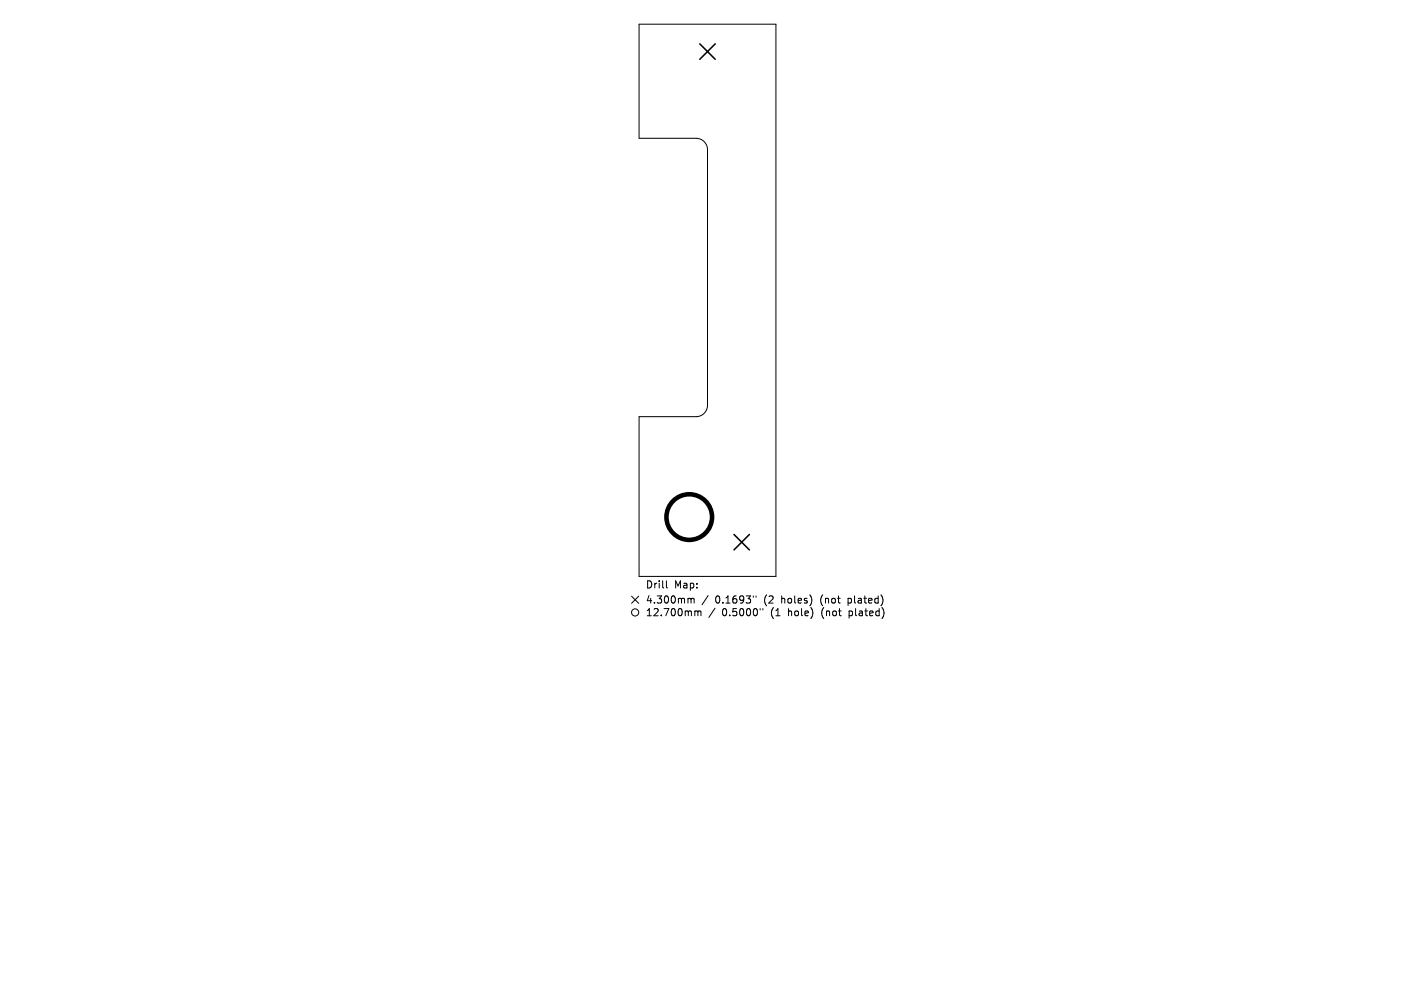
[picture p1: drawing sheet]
<svg xmlns="http://www.w3.org/2000/svg" width="297mm" height="210mm" viewBox="0 0 297 210" stroke-linecap="round" stroke-linejoin="round" font-family="sans-serif">
<defs><g id="words">
<g font-size="2.1">
<text x="135.6" y="123.6">Drill</text>
<text x="141.5" y="123.6">Map:</text>
<text x="135.6" y="126.8">4.300mm</text>
<text x="135.6" y="129.4">12.700mm</text>
<text x="150.1" y="126.8">0.1693&quot;</text>
<text x="151.5" y="129.4">0.5000&quot;</text>
<text x="160.4" y="126.8">(2</text>
<text x="161.8" y="129.4">(1</text>
<text x="164" y="126.8">holes)</text>
<text x="165.5" y="129.4">hole)</text>
<text x="172.3" y="126.8">(not</text>
<text x="172.5" y="129.4">(not</text>
<text x="178.1" y="126.8">plated)</text>
<text x="178.3" y="129.4">plated)</text>
</g>
</g></defs>
<g fill="none" stroke="#000" stroke-width=".21">
<path d="M134.1 5.1h28.8v115.8h-28.8v-33.5h12a2.39 2.39 0 0 0 2.4-2.4v-53.6a2.39 2.39 0 0 0-2.4-2.4h-12zM132.6 125.1l1.5 1.5M134.1 125.1l-1.5 1.5M139.9 121.9v1.2l.2 .3M144.8 125.5l.2 .2M145 125.7v.8M145 125.7l.3-.2 .3 .1 .1 .9M146.1 128.2l.4 .2M146.5 128.4l.2-.2 .4 .1v.9M146.5 128.4v.8M148.6 124.9l-1.3 2M150.1 127.6l-1.3 1.9"/>
<path d="M158.1 125v.3M158.7 125v.3M159.6 127.7v.3M160.1 127.7v.3M170.3 125.4v1.1M185 124.9a1.77 1.77 0 0 1 0 2.1M185.2 127.5a1.77 1.77 0 0 1 0 2.2"/>
<circle cx="133.3" cy="128.5" r=".75"/>
</g>
<path d="M146.9 9.2l3.2 3.2M150.1 9.2l-3.2 3.2M154.1 112.1l3.2 3.3M157.3 112.1l-3.2 3.3" fill="none" stroke="#000" stroke-width=".32"/>
<circle cx="144.7" cy="108.5" r="4.8" fill="none" stroke="#000" stroke-width=".96"/>
<use href="#words"/>
</svg>
